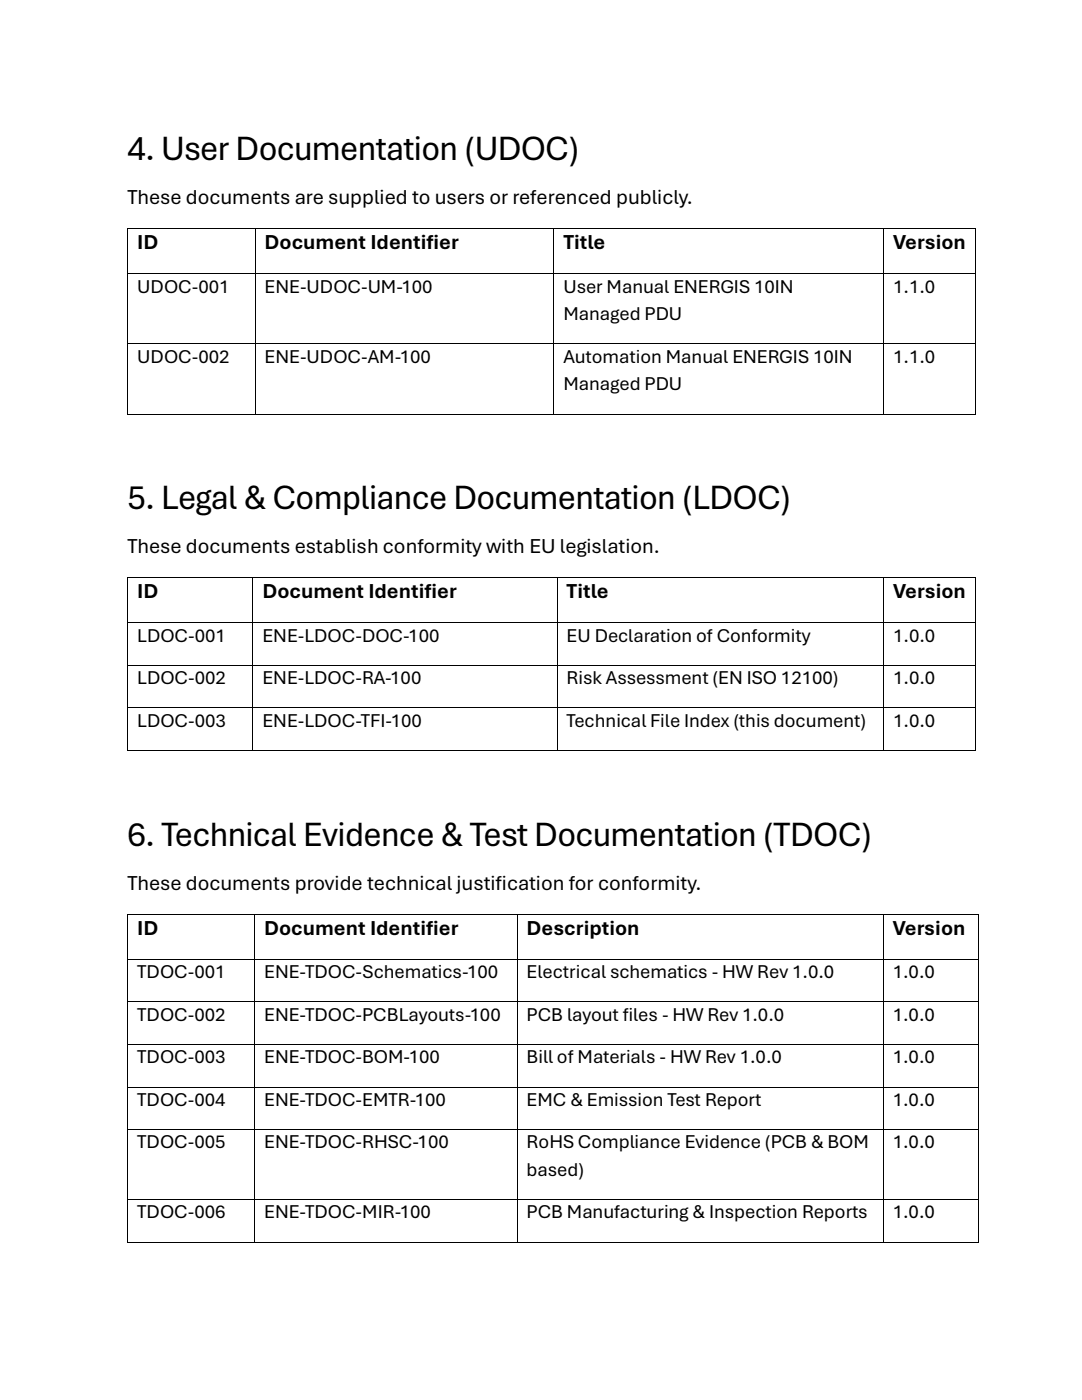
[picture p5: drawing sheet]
<svg xmlns="http://www.w3.org/2000/svg" width="216mm" height="279mm" viewBox="0 0 216 279" stroke-linecap="round" stroke-linejoin="round" font-family="sans-serif">
<defs><g id="words">
<g font-size="7.1">
<text x="25.4" y="32">4. User Documentation (UDOC)</text>
<text x="25.4" y="101.7">5. Legal &amp; Compliance Documentation (LDOC)</text>
<text x="25.4" y="168.8">6. Technical Evidence &amp; Test Documentation (TDOC)</text>
</g>
<g font-size="4.2">
<text x="25.4" y="40.8">These documents are supplied to users or referenced publicly.</text>
<text x="27.4" y="49.7">ID</text>
<text x="52.8" y="49.7">Document Identif</text>
<text x="85.1" y="49.7">ier</text>
<text x="112.4" y="49.7">Title</text>
<text x="178.2" y="49.7">Version</text>
<text x="25.4" y="110.4">These documents establish conformity with EU legislation.</text>
<text x="27.4" y="119.4">ID</text>
<text x="52.4" y="119.4">Document Identif</text>
<text x="84.7" y="119.4">ier</text>
<text x="113" y="119.4">Title</text>
<text x="178.2" y="119.4">Version</text>
<text x="25.4" y="177.6">These documents provide technical justif</text>
<text x="98.9" y="177.6">ication for conformity.</text>
<text x="27.4" y="186.5">ID</text>
<text x="52.7" y="186.5">Document Identif</text>
<text x="85" y="186.5">ier</text>
<text x="105.1" y="186.5">Description</text>
<text x="178.1" y="186.5">Version</text>
</g>
<g font-size="3.9">
<text x="27.4" y="58.4">UDOC-001</text>
<text x="52.8" y="58.4">ENE-UDOC-UM-100</text>
<text x="112.4" y="58.4">User Manual ENERGIS 10IN</text>
<text x="178.2" y="58.4">1.1.0</text>
<text x="112.4" y="63.9">Managed PDU</text>
<text x="27.4" y="72.4">UDOC-002</text>
<text x="52.8" y="72.4">ENE-UDOC-AM-100</text>
<text x="112.4" y="72.4">Automation Manual ENERGIS 10IN</text>
<text x="112.4" y="77.9">Managed PDU</text>
<text x="178.2" y="72.4">1.1.0</text>
<text x="27.4" y="128">LDOC-001</text>
<text x="52.4" y="128">ENE-LDOC-DOC-100</text>
<text x="113" y="128">EU Declaration of Conformity</text>
<text x="178.2" y="128">1.0.0</text>
<text x="27.4" y="136.5">LDOC-002</text>
<text x="52.4" y="136.5">ENE-LDOC-RA-100</text>
<text x="113" y="136.5">Risk Assessment (EN ISO 12100)</text>
<text x="178.2" y="136.5">1.0.0</text>
<text x="27.4" y="145">LDOC-003</text>
<text x="52.4" y="145">ENE-LDOC-TFI-100</text>
<text x="113" y="145">Technical File Index (this document)</text>
<text x="178.2" y="145">1.0.0</text>
<text x="27.4" y="195.2">TDOC-001</text>
<text x="52.7" y="195.2">ENE-TDOC-Schematics-100</text>
<text x="105.1" y="195.2">Electrical schematics - HW Rev 1.0.0</text>
<text x="178.1" y="195.2">1.0.0</text>
<text x="27.4" y="203.7">TDOC-002</text>
<text x="52.7" y="203.7">ENE-TDOC-PCBLayouts-100</text>
<text x="105.1" y="203.7">PCB layout f</text>
<text x="124.3" y="203.7">iles - HW Rev 1.0.0</text>
<text x="178.1" y="203.7">1.0.0</text>
<text x="27.4" y="212.2">TDOC-003</text>
<text x="52.7" y="212.2">ENE-TDOC-BOM-100</text>
<text x="105.1" y="212.2">Bill of Materials - HW Rev 1.0.0</text>
<text x="178.1" y="212.2">1.0.0</text>
<text x="27.4" y="220.7">TDOC-004</text>
<text x="52.7" y="220.7">ENE-TDOC-EMTR-100</text>
<text x="105.1" y="220.7">EMC &amp; Emission Test Report</text>
<text x="178.1" y="220.7">1.0.0</text>
<text x="27.4" y="229.1">TDOC-005</text>
<text x="52.7" y="229.1">ENE-TDOC-RHSC-100</text>
<text x="105.1" y="229.1">RoHS Compliance Evidence (PCB &amp; BOM</text>
<text x="178.1" y="229.1">1.0.0</text>
<text x="105.1" y="234.6">based)</text>
<text x="27.4" y="243.1">TDOC-006</text>
<text x="52.7" y="243.1">ENE-TDOC-MIR-100</text>
<text x="105.1" y="243.1">PCB Manufacturing &amp; Inspection Reports</text>
<text x="178.1" y="243.1">1.0.0</text>
</g>
</g></defs>
<g fill="#000">
<path d="M25.4 45.6h.2v.2h-.2z" fill-rule="evenodd"/>
<path d="M25.4 45.6h.2v.2h-.2z" fill-rule="evenodd"/>
<path d="M25.4 54.6h.2v.1h-.2z" fill-rule="evenodd"/>
<path d="M50.8 45.6h.2v.2h-.2z" fill-rule="evenodd"/>
<path d="M50.8 54.6h.2v.1h-.2z" fill-rule="evenodd"/>
<path d="M110.4 45.6h.2v.2h-.2z" fill-rule="evenodd"/>
<path d="M110.4 54.6h.2v.1h-.2z" fill-rule="evenodd"/>
<path d="M176.2 45.6h.2v.2h-.2z" fill-rule="evenodd"/>
<path d="M176.2 54.6h.2v.1h-.2z" fill-rule="evenodd"/>
<path d="M194.5 45.6h.2v.2h-.2z" fill-rule="evenodd"/>
<path d="M194.5 45.6h.2v.2h-.2z" fill-rule="evenodd"/>
<path d="M194.5 54.6h.2v.1h-.2z" fill-rule="evenodd"/>
<path d="M25.4 68.5h.2v.2h-.2z" fill-rule="evenodd"/>
<path d="M50.8 68.5h.2v.2h-.2z" fill-rule="evenodd"/>
<path d="M110.4 68.5h.2v.2h-.2z" fill-rule="evenodd"/>
<path d="M176.2 68.5h.2v.2h-.2z" fill-rule="evenodd"/>
<path d="M194.5 68.5h.2v.2h-.2z" fill-rule="evenodd"/>
<path d="M25.4 82.6h.2v.1h-.2z" fill-rule="evenodd"/>
<path d="M25.4 82.6h.2v.1h-.2z" fill-rule="evenodd"/>
<path d="M50.8 82.6h.2v.1h-.2z" fill-rule="evenodd"/>
<path d="M110.4 82.6h.2v.1h-.2z" fill-rule="evenodd"/>
<path d="M176.2 82.6h.2v.1h-.2z" fill-rule="evenodd"/>
<path d="M194.5 82.6h.2v.1h-.2z" fill-rule="evenodd"/>
<path d="M194.5 82.6h.2v.1h-.2z" fill-rule="evenodd"/>
<path d="M25.4 115.2h.2v.2h-.2z" fill-rule="evenodd"/>
<path d="M25.4 115.2h.2v.2h-.2z" fill-rule="evenodd"/>
<path d="M50.4 115.2h.2v.2h-.2z" fill-rule="evenodd"/>
<path d="M111.1 115.2h.1v.2h-.1z" fill-rule="evenodd"/>
<path d="M176.2 115.2h.2v.2h-.2z" fill-rule="evenodd"/>
<path d="M194.5 115.2h.2v.2h-.2z" fill-rule="evenodd"/>
<path d="M194.5 115.2h.2v.2h-.2z" fill-rule="evenodd"/>
<path d="M25.4 124.2h.2v.2h-.2z" fill-rule="evenodd"/>
<path d="M25.4 132.7h.2v.2h-.2z" fill-rule="evenodd"/>
<path d="M50.4 124.2h.2v.2h-.2z" fill-rule="evenodd"/>
<path d="M50.4 132.7h.2v.2h-.2z" fill-rule="evenodd"/>
<path d="M111.1 124.2h.1v.2h-.1z" fill-rule="evenodd"/>
<path d="M111.1 132.7h.1v.2h-.1z" fill-rule="evenodd"/>
<path d="M176.2 124.2h.2v.2h-.2z" fill-rule="evenodd"/>
<path d="M176.2 132.7h.2v.2h-.2z" fill-rule="evenodd"/>
<path d="M194.5 124.2h.2v.2h-.2z" fill-rule="evenodd"/>
<path d="M194.5 132.7h.2v.2h-.2z" fill-rule="evenodd"/>
<path d="M25.4 141.2h.2v.2h-.2z" fill-rule="evenodd"/>
<path d="M25.4 149.7h.2v.2h-.2z" fill-rule="evenodd"/>
<path d="M25.4 149.7h.2v.2h-.2z" fill-rule="evenodd"/>
<path d="M50.4 141.2h.2v.2h-.2z" fill-rule="evenodd"/>
<path d="M50.4 149.7h.2v.2h-.2z" fill-rule="evenodd"/>
<path d="M111.1 141.2h.1v.2h-.1z" fill-rule="evenodd"/>
<path d="M111.1 149.7h.1v.2h-.1z" fill-rule="evenodd"/>
<path d="M176.2 141.2h.2v.2h-.2z" fill-rule="evenodd"/>
<path d="M176.2 149.7h.2v.2h-.2z" fill-rule="evenodd"/>
<path d="M194.5 141.2h.2v.2h-.2z" fill-rule="evenodd"/>
<path d="M194.5 149.7h.2v.2h-.2z" fill-rule="evenodd"/>
<path d="M194.5 149.7h.2v.2h-.2z" fill-rule="evenodd"/>
<path d="M25.4 182.4h.2v.2h-.2z" fill-rule="evenodd"/>
<path d="M25.4 182.4h.2v.2h-.2z" fill-rule="evenodd"/>
<path d="M25.4 191.4h.2v.1h-.2z" fill-rule="evenodd"/>
<path d="M50.7 182.4h.2v.2h-.2z" fill-rule="evenodd"/>
<path d="M50.7 191.4h.2v.1h-.2z" fill-rule="evenodd"/>
<path d="M103.1 182.4h.2v.2h-.2z" fill-rule="evenodd"/>
<path d="M103.1 191.4h.2v.1h-.2z" fill-rule="evenodd"/>
<path d="M176.2 182.4h.2v.2h-.2z" fill-rule="evenodd"/>
<path d="M176.2 191.4h.2v.1h-.2z" fill-rule="evenodd"/>
<path d="M195.2 182.4h.2v.2h-.2z" fill-rule="evenodd"/>
<path d="M195.2 182.4h.2v.2h-.2z" fill-rule="evenodd"/>
<path d="M195.2 191.4h.2v.1h-.2z" fill-rule="evenodd"/>
<path d="M25.4 199.9h.2v.1h-.2z" fill-rule="evenodd"/>
<path d="M25.4 208.3h.2v.2h-.2z" fill-rule="evenodd"/>
<path d="M25.4 216.9h.2v.1h-.2z" fill-rule="evenodd"/>
<path d="M50.7 199.9h.2v.1h-.2z" fill-rule="evenodd"/>
<path d="M50.7 208.3h.2v.2h-.2z" fill-rule="evenodd"/>
<path d="M50.7 216.9h.2v.1h-.2z" fill-rule="evenodd"/>
<path d="M103.1 199.9h.2v.1h-.2z" fill-rule="evenodd"/>
<path d="M103.1 208.3h.2v.2h-.2z" fill-rule="evenodd"/>
<path d="M103.1 216.9h.2v.1h-.2z" fill-rule="evenodd"/>
<path d="M176.2 199.9h.2v.1h-.2z" fill-rule="evenodd"/>
<path d="M176.2 208.3h.2v.2h-.2z" fill-rule="evenodd"/>
<path d="M176.2 216.9h.2v.1h-.2z" fill-rule="evenodd"/>
<path d="M195.2 199.9h.2v.1h-.2z" fill-rule="evenodd"/>
<path d="M195.2 208.3h.2v.2h-.2z" fill-rule="evenodd"/>
<path d="M195.2 216.9h.2v.1h-.2z" fill-rule="evenodd"/>
<path d="M25.4 225.3h.2v.2h-.2z" fill-rule="evenodd"/>
<path d="M25.4 239.3h.2v.2h-.2z" fill-rule="evenodd"/>
<path d="M50.7 225.3h.2v.2h-.2z" fill-rule="evenodd"/>
<path d="M50.7 239.3h.2v.2h-.2z" fill-rule="evenodd"/>
<path d="M103.1 225.3h.2v.2h-.2z" fill-rule="evenodd"/>
<path d="M103.1 239.3h.2v.2h-.2z" fill-rule="evenodd"/>
<path d="M176.2 225.3h.2v.2h-.2z" fill-rule="evenodd"/>
<path d="M176.2 239.3h.2v.2h-.2z" fill-rule="evenodd"/>
<path d="M195.2 225.3h.2v.2h-.2z" fill-rule="evenodd"/>
<path d="M195.2 239.3h.2v.2h-.2z" fill-rule="evenodd"/>
<path d="M25.4 247.8h.2v.2h-.2z" fill-rule="evenodd"/>
<path d="M25.4 247.8h.2v.2h-.2z" fill-rule="evenodd"/>
<path d="M50.7 247.8h.2v.2h-.2z" fill-rule="evenodd"/>
<path d="M103.1 247.8h.2v.2h-.2z" fill-rule="evenodd"/>
<path d="M176.2 247.8h.2v.2h-.2z" fill-rule="evenodd"/>
<path d="M195.2 247.8h.2v.2h-.2z" fill-rule="evenodd"/>
<path d="M195.2 247.8h.2v.2h-.2z" fill-rule="evenodd"/>
</g>
<g fill="none" stroke="#000" stroke-width=".2">
<path d="M25.5 45.8v8.8M25.5 54.7v13.8M25.6 45.7h25.3M25.6 54.7h25.3M50.9 45.8v8.8M50.9 54.7v13.8M51 45.7h59.4M51 54.7h59.4M110.5 45.8v8.8M110.5 54.7v13.8M110.6 45.7h65.6M110.6 54.7h65.6"/>
<path d="M176.3 45.8v8.8M176.3 54.7v13.8M176.4 45.7h18.1M176.4 54.7h18.1M194.6 45.8v8.8M194.6 54.7v13.8M25.5 68.7v13.9M25.6 68.6h25.3M50.9 68.7v13.9M51 68.6h59.4M110.5 68.7v13.9M110.6 68.6h65.6"/>
<path d="M176.3 68.7v13.9M176.4 68.6h18.1M194.6 68.7v13.9M25.6 82.6h25.3M51 82.6h59.4M110.6 82.6h65.6M176.4 82.6h18.1M25.5 115.4v8.8M25.6 115.3h24.8M50.5 115.4v8.8M50.6 115.3h60.5M111.1 115.4v8.8"/>
<path d="M111.2 115.3h65M176.3 115.4v8.8M176.4 115.3h18.1M194.6 115.4v8.8M25.5 124.4v8.3M25.5 132.9v8.3M25.6 124.3h24.8M25.6 132.8h24.8M50.5 124.4v8.3M50.5 132.9v8.3M50.6 124.3h60.5M50.6 132.8h60.5"/>
<path d="M111.1 124.4v8.3M111.1 132.9v8.3M111.2 124.3h65M111.2 132.8h65M176.3 124.4v8.3M176.3 132.9v8.3M176.4 124.3h18.1M176.4 132.8h18.1M194.6 124.4v8.3M194.6 132.9v8.3M25.5 141.4v8.3M25.6 141.3h24.8"/>
<path d="M25.6 149.8h24.8M50.5 141.4v8.3M50.6 141.3h60.5M50.6 149.8h60.5M111.1 141.4v8.3M111.2 141.3h65M111.2 149.8h65M176.3 141.4v8.3M176.4 141.3h18.1M176.4 149.8h18.1M194.6 141.4v8.3M25.5 182.6v8.8"/>
<path d="M25.5 191.5v8.4M25.6 182.5h25.1M25.6 191.5h25.1M25.6 200h25.1M50.8 182.6v8.8M50.8 191.5v8.4M50.9 182.5h52.2M50.9 191.5h52.2M50.9 200h52.2M103.2 182.6v8.8M103.2 191.5v8.4M103.3 182.5h72.9"/>
<path d="M103.3 191.5h72.9M103.3 200h72.9M176.3 182.6v8.8M176.3 191.5v8.4M176.4 182.5h18.8M176.4 191.5h18.8M176.4 200h18.8M195.3 182.6v8.8M195.3 191.5v8.4M25.5 200v8.3M25.5 208.5v8.4M25.5 217v8.3"/>
<path d="M25.6 208.4h25.1M25.6 216.9h25.1M50.8 200v8.3M50.8 208.5v8.4M50.8 217v8.3M50.9 208.4h52.2M50.9 216.9h52.2M103.2 200v8.3M103.2 208.5v8.4M103.2 217v8.3M103.3 208.4h72.9M103.3 216.9h72.9"/>
<path d="M176.3 200v8.3M176.3 208.5v8.4M176.3 217v8.3M176.4 208.4h18.8M176.4 216.9h18.8M195.3 200v8.3M195.3 208.5v8.4M195.3 217v8.3M25.5 225.5v13.8M25.5 239.5v8.3M25.6 225.4h25.1M25.6 239.4h25.1"/>
<path d="M50.8 225.5v13.8M50.8 239.5v8.3M50.9 225.4h52.2M50.9 239.4h52.2M103.2 225.5v13.8M103.2 239.5v8.3M103.3 225.4h72.9M103.3 239.4h72.9M176.3 225.5v13.8M176.3 239.5v8.3M176.4 225.4h18.8M176.4 239.4h18.8"/>
<path d="M195.3 225.5v13.8M195.3 239.5v8.3M25.6 247.9h25.1M50.9 247.9h52.2M103.3 247.9h72.9M176.4 247.9h18.8"/>
</g>
<use href="#words"/>
</svg>
